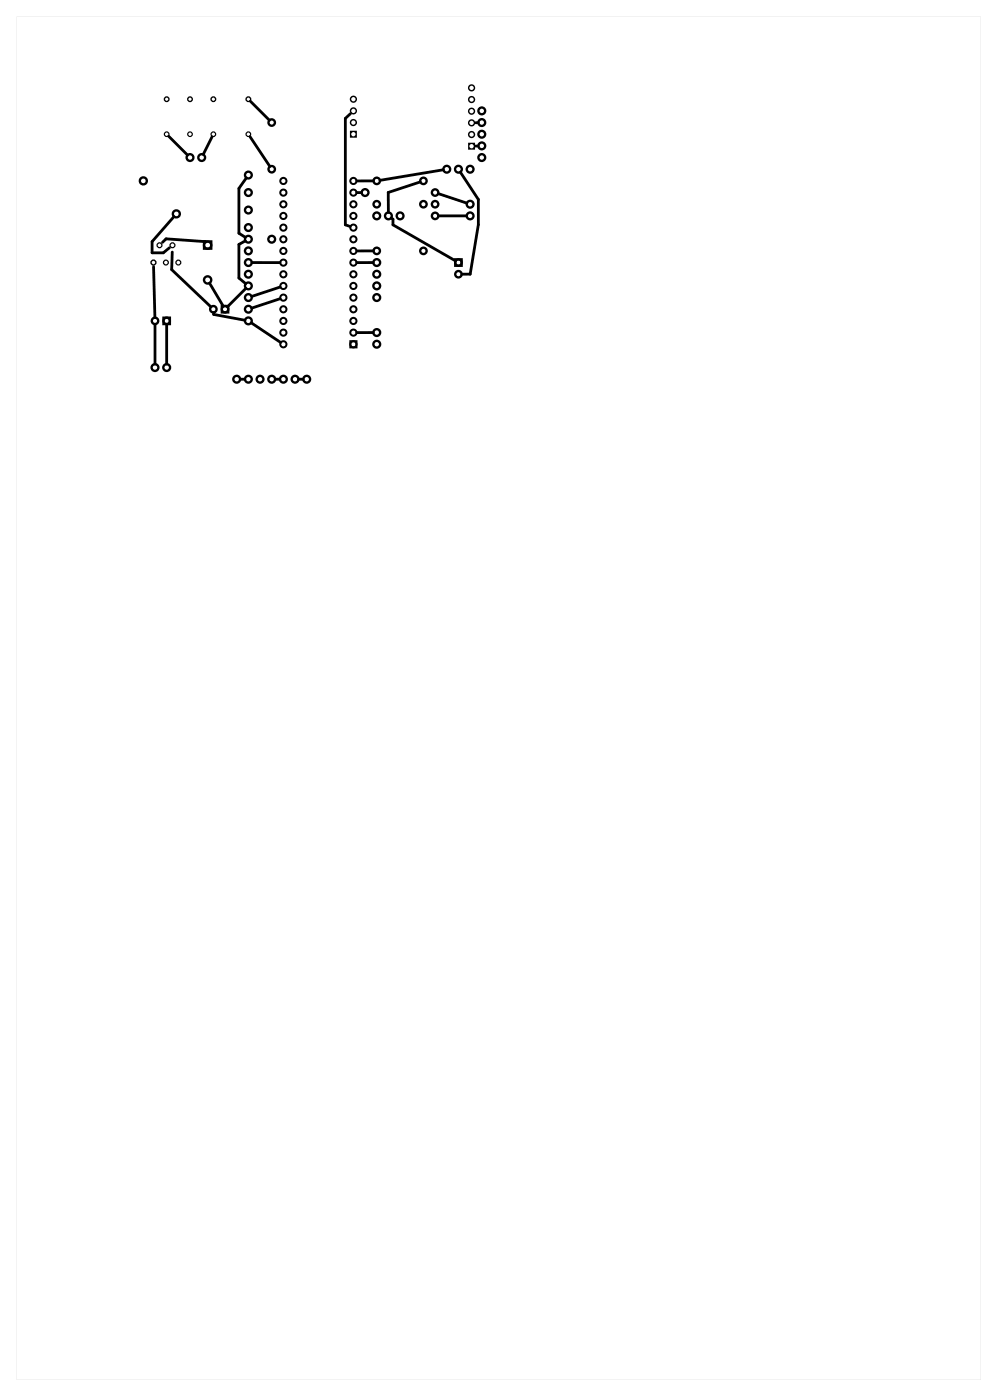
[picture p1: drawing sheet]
<svg xmlns="http://www.w3.org/2000/svg" width="216mm" height="305mm" viewBox="0 0 216 305" stroke-linecap="round" stroke-linejoin="round" font-family="sans-serif">
<g fill="#000">
<path d="M3.6 3.6h209.8v296.8h-209.8zM3.6 3.6v296.8h209.8v-296.8z"/>
<path d="M101.8 19.1a.8 .8 0 0 0 1.6 0 .8 .8 0 0 0-1.6 0zM102.2 19.1a.47 .47 0 0 1 .9 0 .47 .47 0 0 1-.9 0z"/>
<path d="M76.2 28.5v1.5h1.5v-1.5zM76.4 29.2a.5 .5 0 0 1 1 0 .5 .5 0 0 1-1 0z"/>
<path d="M76.1 21.6a.8 .8 0 0 0 1.6 0 .8 .8 0 0 0-1.6 0zM76.4 21.6a.5 .5 0 0 1 1 0 .5 .5 0 0 1-1 0z"/>
<path d="M76.1 24.1a.8 .8 0 0 0 1.6 0 .8 .8 0 0 0-1.6 0zM76.4 24.1a.5 .5 0 0 1 1 0 .5 .5 0 0 1-1 0z"/>
<path d="M76.1 26.7a.8 .8 0 0 0 1.6 0 .8 .8 0 0 0-1.6 0zM76.4 26.7a.5 .5 0 0 1 1 0 .5 .5 0 0 1-1 0z"/>
<path d="M101.9 31.1v1.5h1.5v-1.5zM102.2 31.8a.47 .47 0 0 1 .9 0 .47 .47 0 0 1-.9 0z"/>
<path d="M101.8 21.7a.8 .8 0 0 0 1.6 0 .8 .8 0 0 0-1.6 0zM102.2 21.7a.47 .47 0 0 1 .9 0 .47 .47 0 0 1-.9 0z"/>
<path d="M101.8 24.2a.8 .8 0 0 0 1.6 0 .8 .8 0 0 0-1.6 0zM102.2 24.2a.47 .47 0 0 1 .9 0 .47 .47 0 0 1-.9 0z"/>
<path d="M101.8 26.8a.8 .8 0 0 0 1.6 0 .8 .8 0 0 0-1.6 0zM102.2 26.8a.47 .47 0 0 1 .9 0 .47 .47 0 0 1-.9 0z"/>
<path d="M101.8 29.3a.8 .8 0 0 0 1.6 0 .8 .8 0 0 0-1.6 0zM102.2 29.3a.47 .47 0 0 1 .9 0 .47 .47 0 0 1-.9 0z"/>
</g>
<g fill="none" stroke="#000" stroke-width=".51">
<path d="M44.4 52.6h1.6v1.5h-1.6zM99.1 56.5h1.4v1.4h-1.4zM35.6 69.2h1.4v1.4h-1.4zM48.3 66.6h1.4v1.4h-1.4z"/>
<circle cx="31.2" cy="39.4" r=".76"/>
<circle cx="41.4" cy="34.3" r=".74"/>
<circle cx="43.9" cy="34.3" r=".74"/>
<circle cx="54.1" cy="38.1" r=".74"/>
<circle cx="59.1" cy="26.7" r=".7"/>
<circle cx="59.1" cy="36.8" r=".7"/>
<circle cx="82" cy="39.4" r=".7"/>
<circle cx="92.2" cy="39.4" r=".7"/>
<circle cx="97.2" cy="36.8" r=".74"/>
<circle cx="99.8" cy="36.8" r=".74"/>
<circle cx="102.3" cy="36.8" r=".74"/>
<circle cx="104.9" cy="26.7" r=".74"/>
<circle cx="104.9" cy="24.1" r=".74"/>
<circle cx="104.9" cy="31.8" r=".74"/>
<circle cx="104.9" cy="29.2" r=".74"/>
<circle cx="104.9" cy="34.3" r=".74"/>
<circle cx="38.4" cy="46.6" r=".76"/>
<circle cx="45.2" cy="53.4" r=".79"/>
<circle cx="54.1" cy="54.6" r=".74"/>
<circle cx="54.1" cy="52.1" r=".74"/>
<circle cx="54.1" cy="41.9" r=".74"/>
<circle cx="54.1" cy="57.2" r=".74"/>
<circle cx="54.1" cy="59.7" r=".74"/>
<circle cx="54.1" cy="45.7" r=".74"/>
<circle cx="54.1" cy="49.5" r=".74"/>
<circle cx="59.1" cy="52.1" r=".74"/>
<circle cx="79.5" cy="41.9" r=".74"/>
<circle cx="82" cy="47" r=".74"/>
<circle cx="82" cy="59.7" r=".74"/>
<circle cx="82" cy="57.2" r=".74"/>
<circle cx="82" cy="54.6" r=".7"/>
<circle cx="82" cy="44.5" r=".7"/>
<circle cx="84.5" cy="47" r=".74"/>
<circle cx="87.1" cy="47" r=".74"/>
<circle cx="92.2" cy="54.6" r=".7"/>
<circle cx="92.2" cy="44.5" r=".7"/>
<circle cx="94.7" cy="41.9" r=".7"/>
<circle cx="94.7" cy="47" r=".7"/>
<circle cx="94.7" cy="44.5" r=".7"/>
<circle cx="99.8" cy="57.2" r=".7"/>
<circle cx="99.8" cy="59.7" r=".7"/>
<circle cx="102.3" cy="47" r=".74"/>
<circle cx="102.3" cy="44.5" r=".74"/>
<circle cx="33.7" cy="69.9" r=".7"/>
<circle cx="36.3" cy="69.9" r=".7"/>
<circle cx="45.2" cy="60.9" r=".79"/>
<circle cx="46.4" cy="67.3" r=".7"/>
<circle cx="49" cy="67.3" r=".7"/>
<circle cx="54.1" cy="64.8" r=".74"/>
<circle cx="54.1" cy="62.2" r=".74"/>
<circle cx="54.1" cy="69.9" r=".74"/>
<circle cx="54.1" cy="67.3" r=".74"/>
<circle cx="82" cy="64.8" r=".74"/>
<circle cx="82" cy="62.2" r=".74"/>
<circle cx="82" cy="74.9" r=".74"/>
<circle cx="82" cy="72.4" r=".74"/>
<circle cx="33.7" cy="80" r=".74"/>
<circle cx="36.3" cy="80" r=".74"/>
<circle cx="51.5" cy="82.6" r=".74"/>
<circle cx="54.1" cy="82.6" r=".74"/>
<circle cx="56.6" cy="82.6" r=".74"/>
<circle cx="59.1" cy="82.6" r=".74"/>
<circle cx="61.7" cy="82.6" r=".74"/>
<circle cx="64.2" cy="82.6" r=".74"/>
<circle cx="66.8" cy="82.6" r=".74"/>
</g>
<g fill="none" stroke="#000" stroke-width=".25">
<circle cx="36.3" cy="29.2" r=".5"/>
<circle cx="41.4" cy="29.2" r=".5"/>
<circle cx="46.4" cy="29.2" r=".5"/>
<circle cx="54.1" cy="29.2" r=".5"/>
</g>
<g fill="none" stroke="#000" stroke-width=".29">
<circle cx="36.3" cy="21.6" r=".5"/>
<circle cx="41.4" cy="21.6" r=".5"/>
<circle cx="46.4" cy="21.6" r=".5"/>
<circle cx="54.1" cy="21.6" r=".5"/>
</g>
<g fill="none" stroke="#000" stroke-width=".43">
<path d="M76.2 74.3h1.4v1.3h-1.4z"/>
<circle cx="61.7" cy="39.4" r=".67"/>
<circle cx="76.9" cy="39.4" r=".67"/>
<circle cx="61.7" cy="59.7" r=".67"/>
<circle cx="61.7" cy="57.2" r=".67"/>
<circle cx="61.7" cy="47" r=".67"/>
<circle cx="61.7" cy="44.5" r=".67"/>
<circle cx="61.7" cy="52.1" r=".67"/>
<circle cx="61.7" cy="49.6" r=".67"/>
<circle cx="61.7" cy="54.6" r=".67"/>
<circle cx="61.7" cy="41.9" r=".67"/>
<circle cx="76.9" cy="59.7" r=".67"/>
<circle cx="76.9" cy="57.2" r=".67"/>
<circle cx="76.9" cy="41.9" r=".67"/>
<circle cx="76.9" cy="54.6" r=".67"/>
<circle cx="76.9" cy="49.6" r=".67"/>
<circle cx="76.9" cy="47" r=".67"/>
<circle cx="76.9" cy="52.1" r=".67"/>
<circle cx="76.9" cy="44.5" r=".67"/>
<circle cx="61.7" cy="69.9" r=".67"/>
<circle cx="61.7" cy="72.4" r=".67"/>
<circle cx="61.7" cy="64.8" r=".67"/>
<circle cx="61.7" cy="67.3" r=".67"/>
<circle cx="61.7" cy="62.3" r=".67"/>
<circle cx="61.7" cy="75" r=".67"/>
<circle cx="76.9" cy="69.9" r=".67"/>
<circle cx="76.9" cy="72.4" r=".67"/>
<circle cx="76.9" cy="62.3" r=".67"/>
<circle cx="76.9" cy="64.8" r=".67"/>
<circle cx="76.9" cy="67.3" r=".67"/>
<circle cx="76.9" cy="75" r=".67"/>
</g>
<g fill="none" stroke="#000" stroke-width=".26">
<circle cx="34.7" cy="53.4" r=".53"/>
<circle cx="36.1" cy="57.2" r=".53"/>
<circle cx="37.5" cy="53.4" r=".53"/>
<circle cx="38.8" cy="57.2" r=".53"/>
</g>
<circle cx="33.4" cy="57.2" r=".53" fill="none" stroke="#000" stroke-width=".3"/>
<g fill="none" stroke="#000" stroke-width=".61">
<path d="M36.7 29.7l4.1 4.1M46.1 29.8l-1.9 3.8M53.6 38.7l-1.6 2.3v9.8l1.4 .9M54.4 29.8l4.3 6.4M54.5 22.1l4.1 4.1M76.3 24.8l-1.1 1v23.2l1 .3M81.3 39.4h-3.6M91.5 39.6l-7 2.3v4.3M96.5 37l-13.8 2.3M100.2 37.5l3.9 5.9v5.5l-1.8 10.8h-1.8M104.1 26.7h-.6M104.1 31.8h-.6"/>
<path d="M33.4 58.1l.3 11M37.5 54.9l-.1 3.8 8.5 8.1M37.9 47.2l-4.8 5.4v2.4h2.4l1.4-1M44.7 52.7l-8.6-.7-.7 .8M53.4 52.5l-1.4 .7v7.3l1.5 1.3M54.8 57.2h6.1M78.7 41.9h-1M81.2 57.2h-3.5M81.3 54.6h-3.6M85.2 47.5l.3 .2v1.3l13.6 7.8M95.4 42.2l6.2 2M95.4 47h6.2"/>
<path d="M33.7 70.6v8.7M36.3 70.6v8.7M45.6 61.6l3 5.1M46.5 68v.5l6.8 1.2M53.5 62.8l-4 4M54.7 70.3l6.4 4.2M61 65l-6.2 2.1M61 62.5l-6.2 2M81.2 72.4h-3.5M52.3 82.6h1M59.9 82.6h1M65 82.6h1"/>
</g>
</svg>
